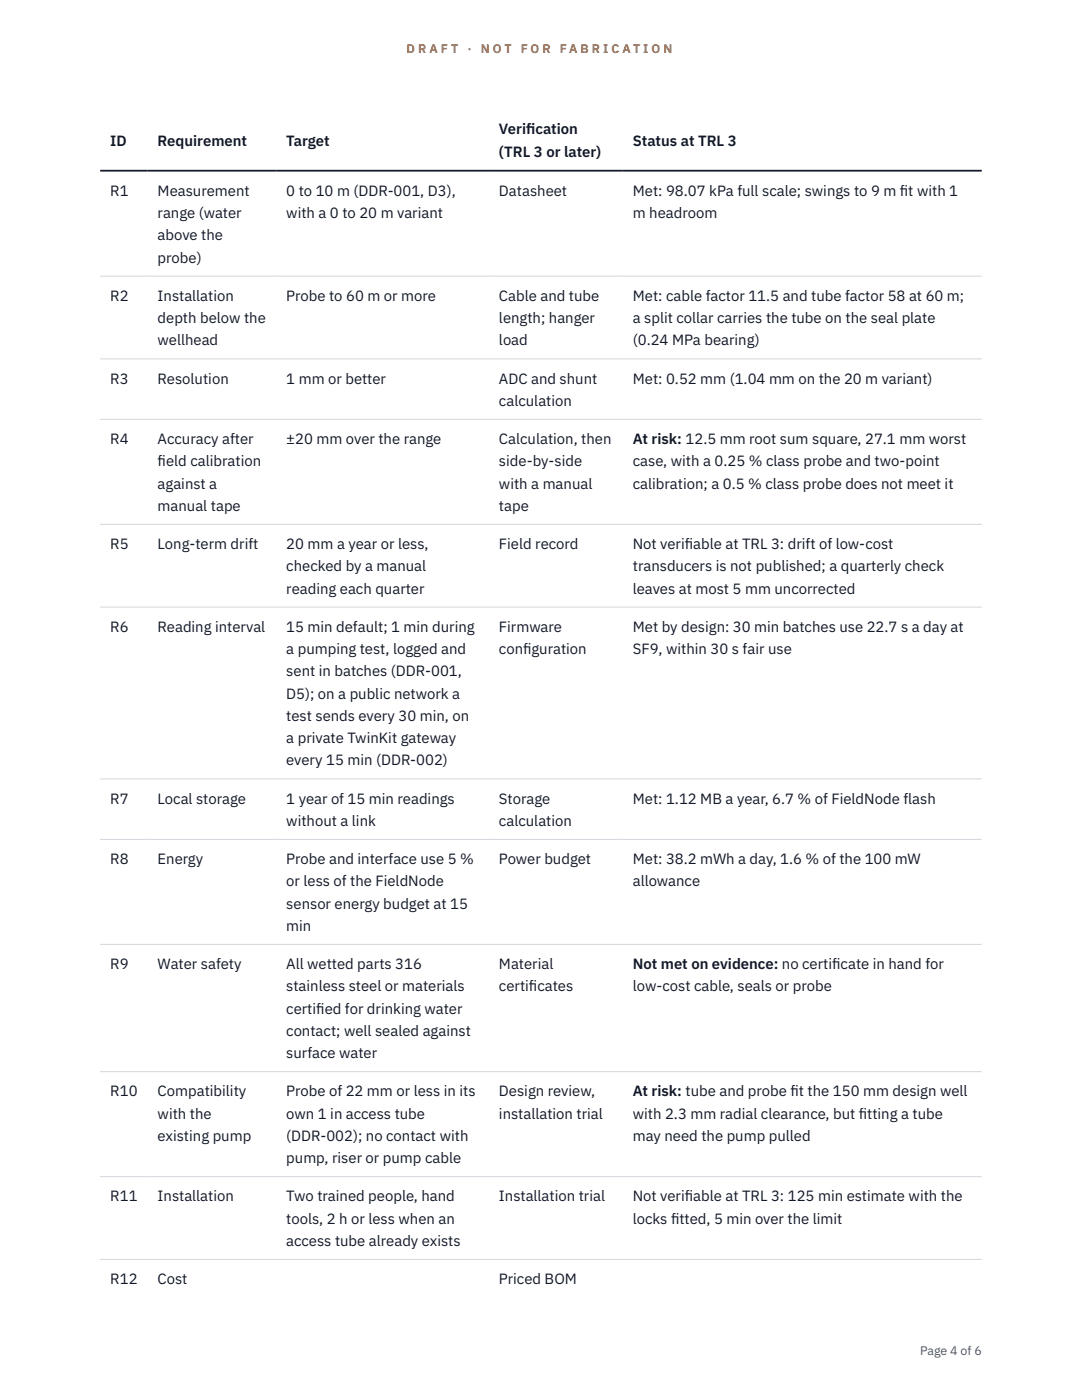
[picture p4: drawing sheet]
<svg xmlns="http://www.w3.org/2000/svg" width="216mm" height="279mm" viewBox="0 0 216 279" stroke-linecap="round" stroke-linejoin="round" font-family="sans-serif">
<defs><g id="words">
<g font-size="3" fill="#111827">
<text x="22" y="29.1">ID</text>
<text x="31.5" y="29.1">Requirement</text>
<text x="57.1" y="29.1">Target</text>
<text x="99.6" y="26.8">Verif</text>
<text x="105" y="26.8">ication</text>
<text x="126.3" y="29.1">Status at TRL 3</text>
<text x="99.6" y="31.3">(TRL 3 or later)</text>
<text x="22" y="39.1">R1</text>
<text x="31.5" y="39.1">Measurement</text>
<text x="57.1" y="39.1">0 to 10 m (DDR-001, D3),</text>
<text x="99.6" y="39.1">Datasheet</text>
<text x="126.3" y="39.1">Met: 98.07 kPa full scale; swings to 9 m f</text>
<text x="179.6" y="39.1">it with 1</text>
<text x="31.5" y="43.5">range (water</text>
<text x="31.5" y="48">above the</text>
<text x="57.1" y="43.5">with a 0 to 20 m variant</text>
<text x="126.3" y="43.5">m headroom</text>
<text x="31.5" y="52.4">probe)</text>
<text x="22" y="60">R2</text>
<text x="31.5" y="60">Installation</text>
<text x="31.5" y="64.5">depth below the</text>
<text x="57.1" y="60">Probe to 60 m or more</text>
<text x="99.6" y="60">Cable and tube</text>
<text x="99.6" y="64.5">length; hanger</text>
<text x="126.3" y="60">Met: cable factor 11.5 and tube factor 58 at 60 m;</text>
<text x="126.3" y="64.5">a split collar carries the tube on the seal plate</text>
<text x="31.5" y="68.9">wellhead</text>
<text x="99.6" y="68.9">load</text>
<text x="126.3" y="68.9">(0.24 MPa bearing)</text>
<text x="22" y="76.5">R3</text>
<text x="31.5" y="76.5">Resolution</text>
<text x="57.1" y="76.5">1 mm or better</text>
<text x="99.6" y="76.5">ADC and shunt</text>
<text x="126.3" y="76.5">Met: 0.52 mm (1.04 mm on the 20 m variant)</text>
<text x="99.6" y="81">calculation</text>
<text x="22" y="88.6">R4</text>
<text x="31.5" y="88.6">Accuracy after</text>
<text x="57.1" y="88.6">±20 mm over the range</text>
<text x="99.6" y="88.6">Calculation, then</text>
<text x="126.3" y="88.6">At risk: 12.5 mm root sum square, 27.1 mm worst</text>
<text x="31.5" y="93.1">f</text>
<text x="31.5" y="93.1">ield calibration</text>
<text x="99.6" y="93.1">side-by-side</text>
<text x="126.3" y="93.1">case, with a 0.25 % class probe and two-point</text>
<text x="31.5" y="97.5">against a</text>
<text x="31.5" y="101.9">manual tape</text>
<text x="99.6" y="97.5">with a manual</text>
<text x="99.6" y="101.9">tape</text>
<text x="126.3" y="97.5">calibration; a 0.5 % class probe does not meet it</text>
<text x="22" y="109.6">R5</text>
<text x="31.5" y="109.6">Long-term drift</text>
<text x="57.1" y="109.6">20 mm a year or less,</text>
<text x="99.6" y="109.6">Field record</text>
<text x="126.3" y="109.6">Not verif</text>
<text x="136.6" y="109.6">iable at TRL 3: drift of low-cost</text>
<text x="57.1" y="114">checked by a manual</text>
<text x="57.1" y="118.5">reading each quarter</text>
<text x="126.3" y="114">transducers is not published; a quarterly check</text>
<text x="126.3" y="118.5">leaves at most 5 mm uncorrected</text>
<text x="22" y="126.1">R6</text>
<text x="31.5" y="126.1">Reading interval</text>
<text x="57.1" y="126.1">15 min default; 1 min during</text>
<text x="57.1" y="130.5">a pumping test, logged and</text>
<text x="99.6" y="126.1">Firmware</text>
<text x="99.6" y="130.5">conf</text>
<text x="104.4" y="130.5">iguration</text>
<text x="126.3" y="126.1">Met by design: 30 min batches use 22.7 s a day at</text>
<text x="126.3" y="130.5">SF9, within 30 s fair use</text>
<text x="57.1" y="135">sent in batches (DDR-001,</text>
<text x="57.1" y="139.4">D5); on a public network a</text>
<text x="57.1" y="143.9">test sends every 30 min, on</text>
<text x="57.1" y="148.3">a private TwinKit gateway</text>
<text x="57.1" y="152.7">every 15 min (DDR-002)</text>
<text x="22" y="160.4">R7</text>
<text x="31.5" y="160.4">Local storage</text>
<text x="57.1" y="160.4">1 year of 15 min readings</text>
<text x="99.6" y="160.4">Storage</text>
<text x="126.3" y="160.4">Met: 1.12 MB a year, 6.7 % of FieldNode flash</text>
<text x="57.1" y="164.8">without a link</text>
<text x="99.6" y="164.8">calculation</text>
<text x="22" y="172.4">R8</text>
<text x="31.5" y="172.4">Energy</text>
<text x="57.1" y="172.4">Probe and interface use 5 %</text>
<text x="99.6" y="172.4">Power budget</text>
<text x="126.3" y="172.4">Met: 38.2 mWh a day, 1.6 % of the 100 mW</text>
<text x="57.1" y="176.9">or less of the FieldNode</text>
<text x="126.3" y="176.9">allowance</text>
<text x="57.1" y="181.3">sensor energy budget at 15</text>
<text x="57.1" y="185.8">min</text>
<text x="22" y="193.4">R9</text>
<text x="31.5" y="193.4">Water safety</text>
<text x="57.1" y="193.4">All wetted parts 316</text>
<text x="57.1" y="197.8">stainless steel or materials</text>
<text x="99.6" y="193.4">Material</text>
<text x="99.6" y="197.8">certif</text>
<text x="105.5" y="197.8">icates</text>
<text x="126.3" y="193.4">Not met on evidence: no certif</text>
<text x="126.3" y="197.8">low-cost cable, seals or probe</text>
<text x="166.1" y="193.4">icate in hand for</text>
<text x="57.1" y="202.3">certif</text>
<text x="63.1" y="202.3">ied for drinking water</text>
<text x="57.1" y="206.7">contact; well sealed against</text>
<text x="57.1" y="211.2">surface water</text>
<text x="22" y="218.8">R10</text>
<text x="31.5" y="218.8">Compatibility</text>
<text x="57.1" y="218.8">Probe of 22 mm or less in its</text>
<text x="99.6" y="218.8">Design review,</text>
<text x="126.3" y="218.8">At risk: tube and probe f</text>
<text x="157.7" y="218.8">it the 150 mm design well</text>
<text x="31.5" y="223.2">with the</text>
<text x="31.5" y="227.7">existing pump</text>
<text x="57.1" y="223.2">own 1 in access tube</text>
<text x="57.1" y="227.7">(DDR-002); no contact with</text>
<text x="99.6" y="223.2">installation trial</text>
<text x="126.3" y="223.2">with 2.3 mm radial clearance, but f</text>
<text x="126.3" y="227.7">may need the pump pulled</text>
<text x="171.4" y="223.2">itting a tube</text>
<text x="57.1" y="232.1">pump, riser or pump cable</text>
<text x="22" y="239.8">R11</text>
<text x="31.5" y="239.8">Installation</text>
<text x="57.1" y="239.8">Two trained people, hand</text>
<text x="99.6" y="239.8">Installation trial</text>
<text x="126.3" y="239.8">Not verif</text>
<text x="136.6" y="239.8">iable at TRL 3: 125 min estimate with the</text>
<text x="57.1" y="244.2">tools, 2 h or less when an</text>
<text x="126.3" y="244.2">locks f</text>
<text x="133.9" y="244.2">itted, 5 min over the limit</text>
<text x="57.1" y="248.6">access tube already exists</text>
<text x="22" y="256.3">R12</text>
<text x="31.5" y="256.3">Cost</text>
<text x="99.6" y="256.3">Priced BOM</text>
</g>
<g font-size="2.5" fill="#b45309">
<text x="81.1" y="10.5">D R A F T</text>
<text x="93.3" y="10.5">·</text>
<text x="95.9" y="10.5">N O T</text>
<text x="103.9" y="10.5">F O R</text>
<text x="111.7" y="10.5">F A B R I C A T I O N</text>
</g>
<text font-size="2.5" fill="#4b5563" x="183.6" y="270.3">Page 4 of 6</text>
</g></defs>
<path d="M20 55.1h175.9M20 71.6h175.9M20 83.7h175.9M20 104.6h175.9M20 121.2h175.9M20 155.4h175.9M20 167.5h175.9M20 188.5h175.9M20 213.9h175.9M20 234.8h175.9M20 251.3h175.9" fill="none" stroke="#d1d5db" stroke-width=".2"/>
<path d="M20 34.1h175.9" fill="none" stroke="#111827" stroke-width=".35"/>
<use href="#words"/>
</svg>
